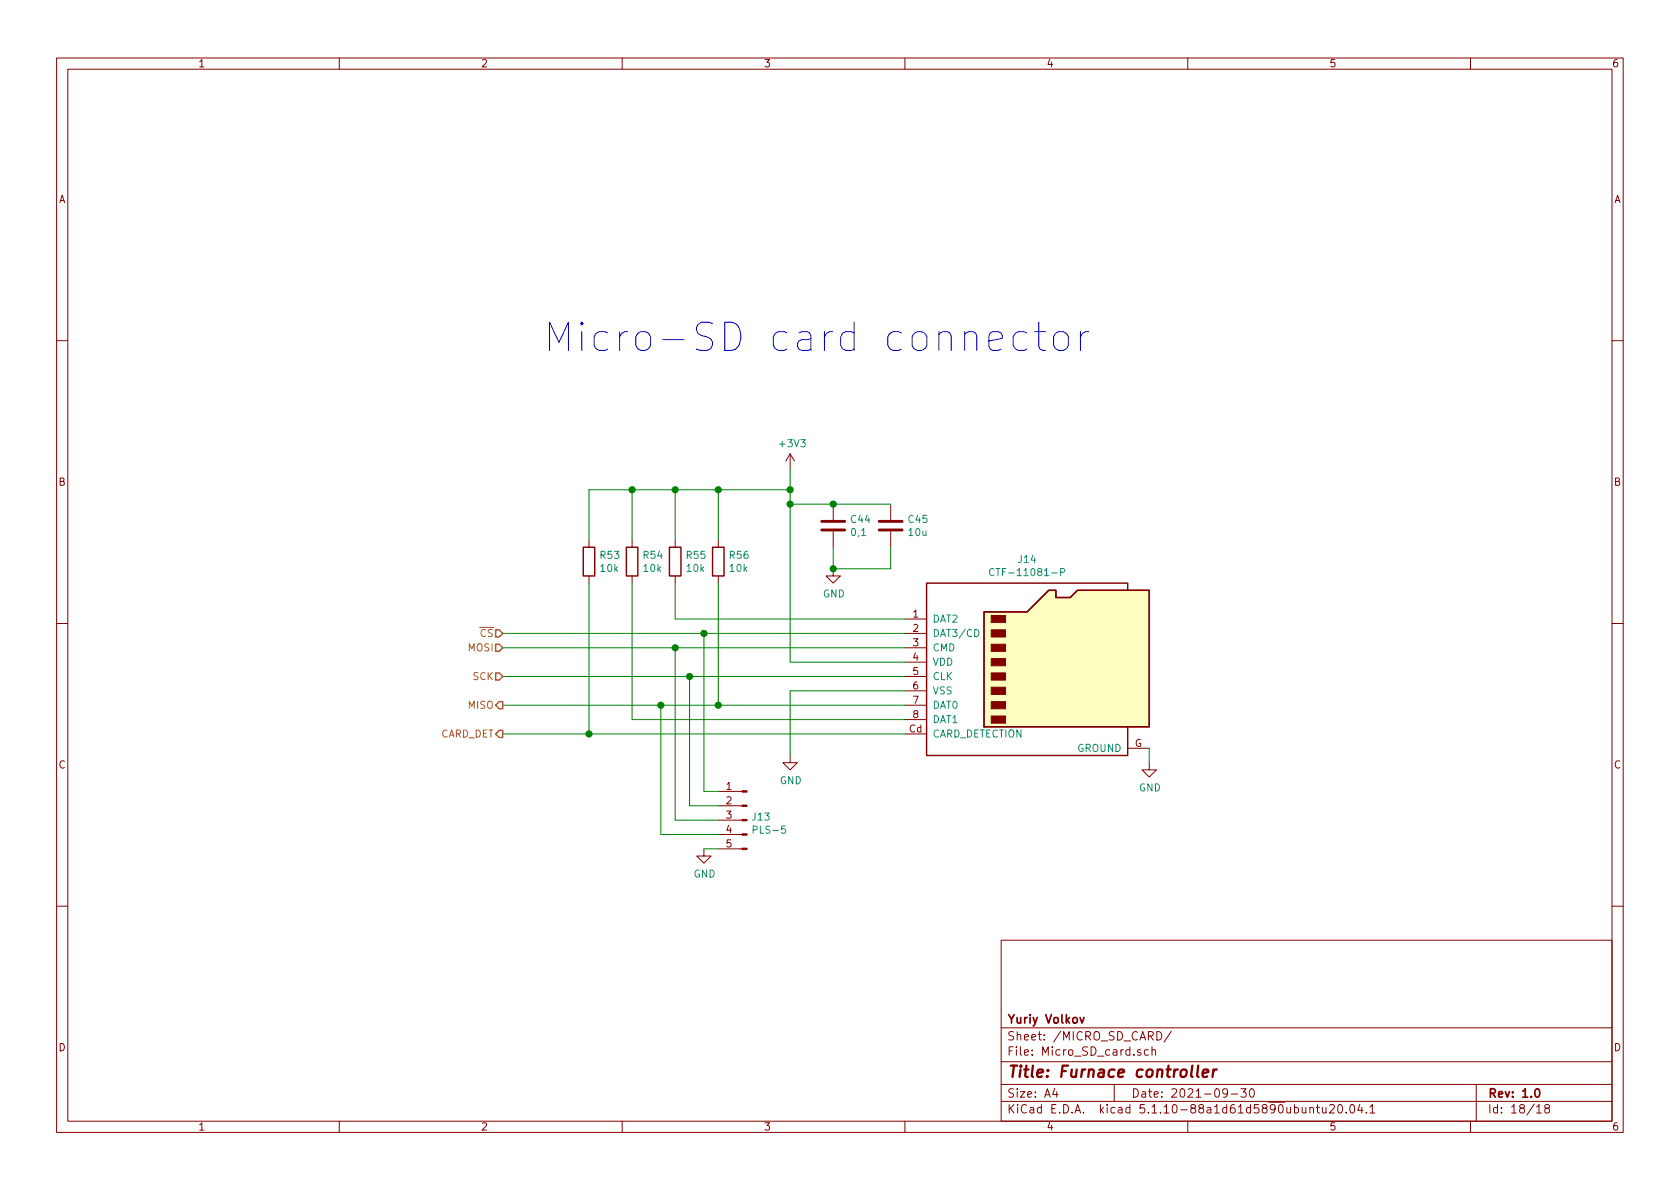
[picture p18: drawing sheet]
<svg xmlns="http://www.w3.org/2000/svg" width="297mm" height="210mm" viewBox="0 0 297 210" stroke-linecap="round" stroke-linejoin="round" font-family="sans-serif">
<defs><g id="words">
<text font-size="7" fill="#0000c2" x="110.2" y="62.2">Micro-SD card connector</text>
<text font-size="2.8" fill="#840000" x="178" y="190.5">Title: Furnace controller</text>
<g font-size="2.1" fill="#840000">
<text x="178" y="184">Sheet: /MICRO_SD_CARD/</text>
<text x="178" y="181">Yuriy Volkov</text>
<text x="178" y="186.7">File: Micro_SD_card.sch</text>
<text x="178" y="196.9">KiCad E.D.A. kicad 5.1.10-88a1d61d5890ubuntu20.04.1</text>
<text x="178" y="194.1">Size: A4</text>
<text x="200" y="194.1">Date: 2021-09-30</text>
<text x="263" y="194.1">Rev: 1.0</text>
<text x="263" y="196.9">Id: 18/18</text>
</g>
<g font-size="1.8" fill="#840000">
<text x="35" y="11.9">1</text>
<text x="85" y="11.9">2</text>
<text x="135" y="11.9">3</text>
<text x="185" y="11.9">4</text>
<text x="235" y="11.9">5</text>
<text x="285" y="11.9">6</text>
<text x="10.4" y="35.9">A</text>
<text x="285.4" y="35.9">A</text>
<text x="10.4" y="85.9">B</text>
<text x="285.4" y="85.9">B</text>
<text x="161.4" y="109.2">1</text>
<text x="161.4" y="111.8">2</text>
<text x="161.4" y="114.3">3</text>
<text x="161.4" y="116.8">4</text>
<text x="161.4" y="119.4">5</text>
<text x="161.4" y="121.9">6</text>
<text x="161.4" y="124.5">7</text>
<text x="160.8" y="129.5">Cd</text>
<text x="161.4" y="127">8</text>
<text x="10.4" y="135.9">C</text>
<text x="200.6" y="132.1">G</text>
<text x="285.4" y="135.9">C</text>
<text x="128.4" y="139.7">1</text>
<text x="128.4" y="142.2">2</text>
<text x="128.4" y="144.8">3</text>
<text x="128.4" y="147.3">4</text>
<text x="128.4" y="149.9">5</text>
<text x="10.4" y="185.9">D</text>
<text x="285.4" y="185.9">D</text>
<text x="35" y="199.9">1</text>
<text x="85" y="199.9">2</text>
<text x="135" y="199.9">3</text>
<text x="185" y="199.9">4</text>
<text x="235" y="199.9">5</text>
<text x="285" y="199.9">6</text>
</g>
<g font-size="1.8" fill="#008484">
<text x="138" y="79.1">+3V3</text>
<text x="150.5" y="92.5">C44</text>
<text x="150.6" y="94.8">0,1</text>
<text x="160.7" y="92.5">C45</text>
<text x="160.7" y="94.8">10u</text>
<text x="106.2" y="98.8">R53</text>
<text x="106.2" y="101.1">10k</text>
<text x="113.8" y="98.8">R54</text>
<text x="113.9" y="101.1">10k</text>
<text x="121.4" y="98.8">R55</text>
<text x="121.5" y="101.1">10k</text>
<text x="129.1" y="98.8">R56</text>
<text x="129.1" y="101.1">10k</text>
<text x="176.3" y="101.9">CTF-11081-P</text>
<text x="180.1" y="99.6">J14</text>
<text x="145.5" y="105.7">GND</text>
<text x="164.8" y="110.1">DAT2</text>
<text x="164.8" y="112.6">DAT3/CD</text>
<text x="164.8" y="115.2">CMD</text>
<text x="164.8" y="117.7">VDD</text>
<text x="164.8" y="120.3">CLK</text>
<text x="164.8" y="122.8">VSS</text>
<text x="164.8" y="125.3">DAT0</text>
<text x="164.8" y="127.9">DAT1</text>
<text x="164.8" y="130.4">CARD_DETECTION</text>
<text x="190.5" y="133">GROUND</text>
<text x="137.9" y="138.7">GND</text>
<text x="201.4" y="139.9">GND</text>
<text x="133.1" y="145.1">J13</text>
<text x="133.5" y="147.4">PLS-5</text>
<text x="122.6" y="155.2">GND</text>
</g>
<g font-size="1.8" fill="#848400">
<text x="84.9" y="112.6">CS</text>
<text x="82.9" y="115.2">MOSI</text>
<text x="82.9" y="125.3">MISO</text>
<text x="83.6" y="120.3">SCK</text>
<text x="77.7" y="130.4">CARD_DET</text>
</g>
</g></defs>
<g fill="none" stroke="#840000" stroke-width=".18">
<path d="M10 10.3h277v189.9h-277zM12 12.2h273v186.1h-273zM60 10.3v1.9M110 10.3v1.9M160 10.3v1.9M210 10.3v1.9M260 10.3v1.9M10 60.2h2M285 60.2h2M104.1 95.5v1.3M111.8 95.5v1.3M119.4 95.5v1.3"/>
<path d="M127 95.5v1.3M139.7 80.3l-.8 1.2M139.7 80.3v2.5M139.7 80.3l.8 1.2M147.3 89.1v2.8M147.3 94v2.8M157.5 89.1v2.8M157.5 94v2.8M10 110.3h2M104.1 101.8v1.3M111.8 101.8v1.3M119.4 101.8v1.3"/>
<path d="M127 101.8v1.3M147.3 100.6v1.2h1.3l-1.3 1.3-1.3-1.3h1.3M160 109.5h3.8M160 112h3.8M160 114.5h3.8M160 117.1h3.8M160 119.6h3.8M285 110.3h2M127 139.9h4.2M139.7 133.6v1.3h1.3l-1.3 1.2-1.3-1.2h1.3M160 122.2h3.8M160 124.7h3.8"/>
<path d="M160 127.2h3.8M160 129.8h3.8M199.4 132.3h3.8M203.2 134.9v1.2h1.3l-1.3 1.3-1.3-1.3h1.3M124.5 150.1v1.3h1.2l-1.2 1.2-1.3-1.2h1.3M127 150.1h4.2M127 147.6h4.2M127 145h4.2M127 142.5h4.2M10 160.2h2M177 166.3h108v32h-108zM285 160.2h2"/>
<path d="M60 198.3v1.9M110 198.3v1.9M160 198.3v1.9M177 194.8h108M177 191.8h108M177 187.8h108M177 181.8h108M186.5 192.5l-.4 1h1M186.8 193v1M197 191.8v3M201.7 185.7l-.4-.1-.2 .2 .1 .2 .5 .2v.3h-.6M203 185.7l-.4-.1-.3 .3 .2 .6h.5"/>
<path d="M203.7 185.7l.2-.1 .4 .1v.9M203.7 185.1v1.5M204.5 182.4a.76 .76 0 0 1 .9 .8 .76 .76 0 0 1-.9 .7zM207.1 182.3l-1.3 2M210 198.3v1.9M217 193.2l-.1 .2a.48 .48 0 0 1-.6-.1v-.6a.48 .48 0 0 1 .6-.1l.1 .1a1.19 1.19 0 0 1-.2 1.2l-.5 .1M217.7 193.5h1.1M219.4 192.5h.9l-.5 .6 .5 .1v.7l-.3 .1-.6-.1M221.1 192.6l.2-.1a.8 .8 0 0 1 .5 .8 .8 .8 0 0 1-.5 .7 1 1 0 0 1-.2-1.4zM231.6 196l.2-.2 .4 .1v.9M231.6 195.8v1M232.7 195.8h.6"/>
<path d="M232.9 195.3v1.3l.4 .2M233.8 195.8l.1 .9 .3 .1 .2-.1M234.4 195.8v1M235.1 195.5l.2-.2h.4l.2 .5-.9 1h.9M236.7 195.4l.3-.1a.94 .94 0 0 1 0 1.5h-.1a1 1 0 0 1-.2-1.4zM238 196.7v.1M238.8 195.5l.3-.2a.94 .94 0 0 1 0 1.5 .82 .82 0 0 1-.3-1.3zM240.4 195.2l-.3 1.1h.9M240.8 195.8v1M241.6 196.7v.1M242.2 195.8l.4-.5v1.5M242.2 196.8h.9"/>
<path d="M260 198.3v1.9M261 191.8v6.5M271.7 195.8l.4-.5v1.5M271.7 196.8h.8M273.4 196l-.2-.2v-.3a.48 .48 0 0 1 .7 0l-.1 .4-.6 .2-.1 .4 .3 .3h.3l.3-.3-.1-.4-.2-.1"/>
</g>
<path d="M191 179.9l.3 1 .4-1M271.5 192.7l.2-.2a.81 .81 0 0 1 .6 .6 .81 .81 0 0 1-.3 .8l-.1 .1a.79 .79 0 0 1-.4-1.3z" fill="none" stroke="#840000" stroke-width=".3"/>
<path d="M211.9 188.4l-.2 1.8 .2 .2M212.6 189.8l1-.2v-.4l-.6-.1-.3 .3v.9l.2 .1 .5-.1M214.6 189.1l-.2 1.3M215.1 189.1a.55 .55 0 0 0-.6 .4" fill="none" stroke="#840000" stroke-width=".41"/>
<path d="M103.1 96.8h2.1v5h-2.1zM110.7 96.8h2.1v5h-2.1zM118.4 96.8h2v5h-2zM126 96.8h2v5h-2zM174 108.2h7.6l3.8-3.8h1.3v1.3h2.5l1.3-1.3h12.7v24.1h-29.2zM199.4 104.4v-1.3h-35.6v30.5h35.6v-5.1" fill="none" stroke="#840000" stroke-width=".25"/>
<g fill="#840000" stroke="#840000" stroke-width=".18">
<path d="M131.2 150h.9v.2h-.9z"/>
<path d="M131.2 147.4h.9v.3h-.9z"/>
<path d="M131.2 144.9h.9v.3h-.9z"/>
<path d="M131.2 142.4h.9v.2h-.9z"/>
<path d="M131.2 139.8h.9v.3h-.9z"/>
<path d="M175.3 126.6h2.5v1.3h-2.5z"/>
<path d="M175.3 124.1h2.5v1.2h-2.5z"/>
<path d="M175.3 121.5h2.5v1.3h-2.5z"/>
<path d="M175.3 119h2.5v1.3h-2.5z"/>
<path d="M175.3 116.5h2.5v1.2h-2.5z"/>
<path d="M175.3 113.9h2.5v1.3h-2.5z"/>
<path d="M175.3 111.4h2.5v1.2h-2.5z"/>
<path d="M175.3 108.8h2.5v1.3h-2.5z"/>
</g>
<path d="M174 108.2h7.6l3.8-3.8h1.3v1.3h2.5l1.3-1.3h12.7v24.1h-29.2z" fill="#ffffc2" stroke="#ffffc2" stroke-width=".18"/>
<path d="M172.3 111.3a.64 .64 0 0 1 .8 .6 .64 .64 0 0 1-.8 .7zM175.7 100.7a.51 .51 0 0 0-.6 0 .51 .51 0 0 0-.1 .6 .46 .46 0 0 0 .2 .5 .46 .46 0 0 0 .5-.1M187.5 101.2l.6-.1 .1-.4-.2-.2h-.5v1.3" fill="none" stroke="#008484" stroke-width=".18"/>
<path d="M145.3 93.7h4.1M145.3 92.2h4.1M155.4 93.7h4.1M155.4 92.2h4.1" fill="none" stroke="#840000" stroke-width=".51"/>
<g fill="none" stroke="#008400" stroke-width=".18">
<path d="M111.8 86.6v8.9M119.4 86.6v8.9M127 86.6v8.9M139.7 86.6h-35.6v8.9M139.7 82.8v34.3h20.3M139.7 89.1h17.8M147.3 96.8v3.8h10.2v-3.8M88.9 112h71.1M88.9 114.5h71.1M88.9 119.6h71.1M104.1 103.1v26.7M111.8 103.1v24.1h48.2"/>
<path d="M119.4 114.5v30.5h7.6M119.4 103.1v6.4h40.6M121.9 119.6v22.9h5.1M124.5 112v27.9h2.5M127 103.1v21.6M88.9 129.8h71.1M88.9 124.7h71.1M116.8 124.7v22.9h10.2M160 122.2h-20.3v11.4M203.2 132.3v2.6M124.5 150.1h2.5"/>
</g>
<path d="M87.6 111.4h.7l.6 .6-.6 .6h-.7zM87.6 113.9h.7l.6 .6-.6 .7h-.7zM87.6 119h.7l.6 .6-.6 .7h-.7zM87.6 124.7l.7-.6h.6v1.2h-.6zM88.3 129.2h.6v1.2h-.6l-.7-.6z" fill="none" stroke="#848400" stroke-width=".25"/>
<path d="M102.9 57l-.3 .2 .3 .2 .2-.2-.2-.2v.4M102.9 58.6v3.4M107.4 58.9l-.5-.3h-.9l-.7 .5-.3 .5v1.4l.5 .7 .5 .3h.9l.5-.3M191 58.6v3.4M192.5 58.6a1.28 1.28 0 0 0-1.5 1M97.2 62v-5l1.6 3.5 1.7-3.5v5" fill="none" stroke="#0000c2" stroke-width=".18"/>
<g fill="#008400" stroke="#008400" stroke-width=".25">
<circle cx="111.8" cy="86.6" r=".51"/>
<circle cx="147.3" cy="100.6" r=".51"/>
<circle cx="139.7" cy="89.1" r=".51"/>
<circle cx="104.1" cy="129.8" r=".51"/>
<circle cx="147.3" cy="89.1" r=".51"/>
<circle cx="119.4" cy="86.6" r=".51"/>
<circle cx="139.7" cy="86.6" r=".51"/>
<circle cx="127" cy="124.7" r=".51"/>
<circle cx="116.8" cy="124.7" r=".51"/>
<circle cx="119.4" cy="114.5" r=".51"/>
<circle cx="127" cy="86.6" r=".51"/>
<circle cx="121.9" cy="119.6" r=".51"/>
<circle cx="124.5" cy="112" r=".51"/>
</g>
<use href="#words"/>
</svg>
